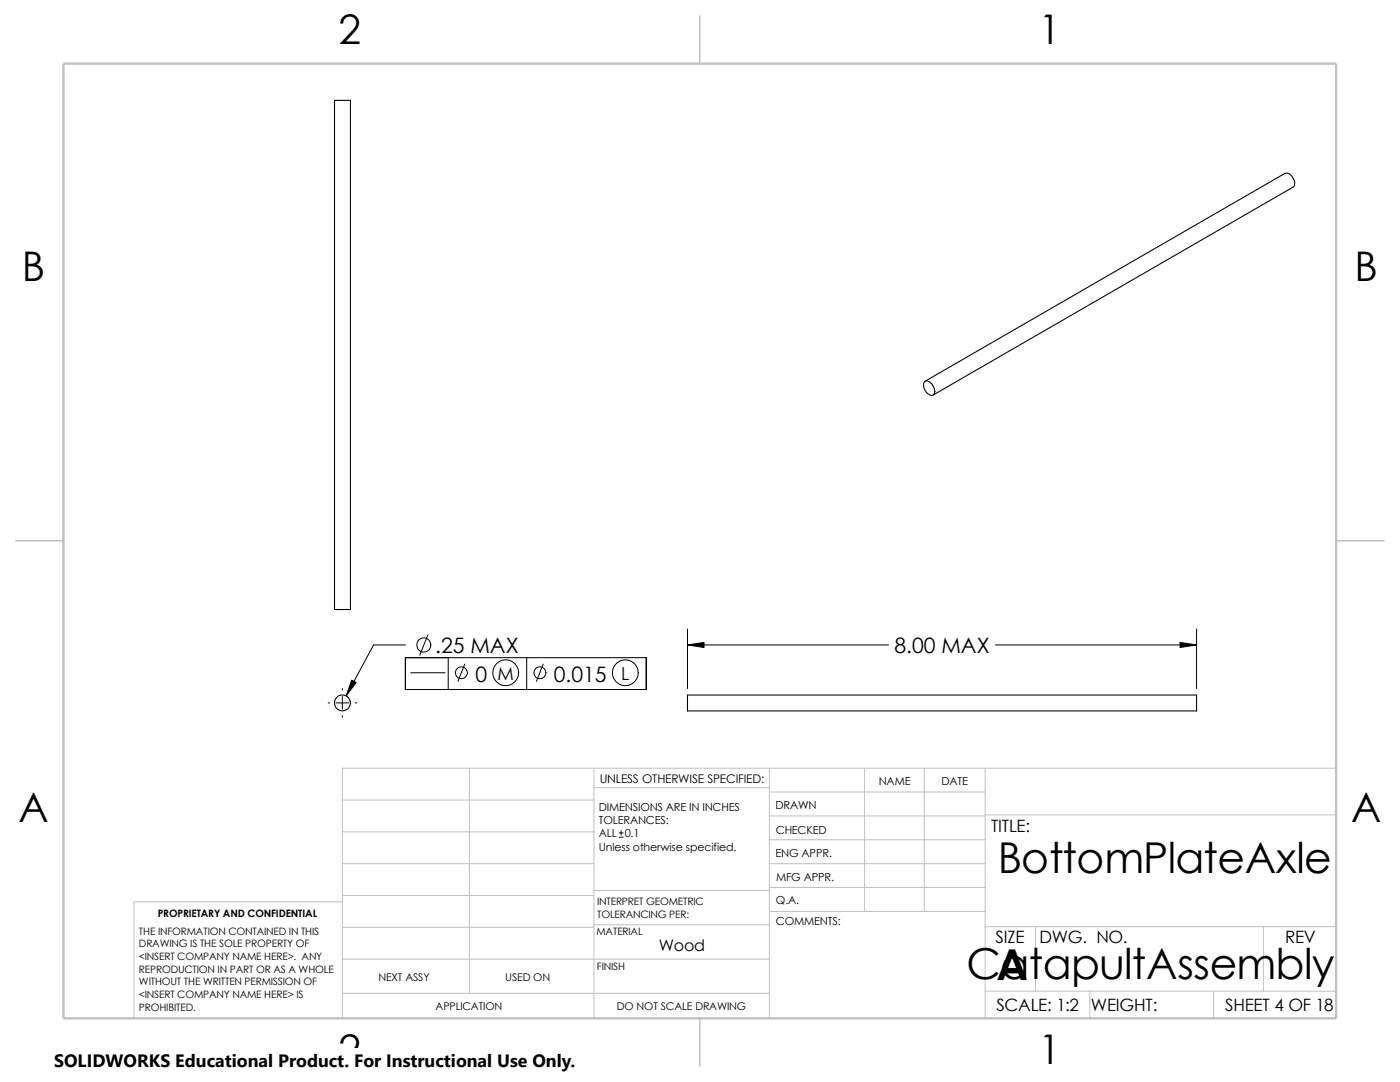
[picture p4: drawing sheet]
<svg xmlns="http://www.w3.org/2000/svg" width="279mm" height="216mm" viewBox="0 0 279 216" stroke-linecap="round" stroke-linejoin="round" font-family="sans-serif">
<defs><g id="words">
<g font-size="8.5">
<text x="199.1" y="174.1">BottomPlateAxle</text>
<text x="192.9" y="195.3">CatapultAssembly</text>
<text x="198.8" y="195.5">A</text>
</g>
<g font-size="8.1">
<text x="67.6" y="8.8">2</text>
<text x="207.3" y="8.8">1</text>
<text x="4.4" y="56.1">B</text>
<text x="270.3" y="56.1">B</text>
<text x="3.7" y="164.1">A</text>
<text x="269.6" y="164.1">A</text>
<text x="67.6" y="212.3">2</text>
<text x="207.3" y="212.3">1</text>
</g>
<g font-size="4.2">
<text x="86.9" y="130.3">.25 MAX</text>
<text x="178.5" y="130.3">8.00 MAX</text>
<text x="94.9" y="136.1">0</text>
<text x="110.5" y="136.1">0.015</text>
</g>
<g font-size="3.6">
<text x="99.3" y="135.6">M</text>
<text x="124" y="135.6">L</text>
<text x="10.8" y="213">SOLIDWORKS Educational Product. For Instructional Use Only.</text>
</g>
<g font-size="3.4">
<text x="197.8" y="166">TITLE:</text>
<text x="198.7" y="188.1">SIZE</text>
<text x="207.5" y="188.1">DWG. NO.</text>
<text x="256.5" y="188.2">REV</text>
<text x="198.8" y="201.7">SCALE: 1:2</text>
<text x="217.7" y="201.8">WEIGHT:</text>
<text x="244.5" y="201.7">SHEET 4 OF 18</text>
</g>
<text font-size="3.2" x="131.5" y="189.8">Wood</text>
<text font-size="2.4" x="119.7" y="156.2">UNLESS OTHERWISE SPECIFIED:</text>
<g font-size="2.2">
<text x="119.5" y="161.8">DIMENSIONS ARE IN INCHES</text>
<text x="154.8" y="161.5">DRAWN</text>
<text x="175.4" y="156.7">NAME</text>
<text x="187.9" y="156.7">DATE</text>
<text x="119.5" y="164.4">TOLERANCES:</text>
<text x="119.5" y="167.1">ALL</text>
<text x="124.7" y="167.1">0.1</text>
<text x="154.8" y="166.3">CHECKED</text>
<text x="119.5" y="169.8">Unless otherwise specified.</text>
<text x="154.8" y="171">ENG APPR.</text>
<text x="154.9" y="175.7">MFG APPR.</text>
<text x="154.9" y="184.7">COMMENTS:</text>
<text x="154.9" y="180.5">Q.A.</text>
</g>
<g font-size="2.1">
<text x="75.5" y="195.7">NEXT ASSY</text>
<text x="100.8" y="195.7">USED ON</text>
<text x="86.9" y="201.5">APPLICATION</text>
<text x="123.1" y="201.6">DO NOT SCALE DRAWING</text>
</g>
<g font-size="2">
<text x="31.5" y="183">PROPRIETARY AND CONFIDENTIAL</text>
<text x="119.2" y="180.6">INTERPRET GEOMETRIC</text>
<text x="119.2" y="183.1">TOLERANCING PER:</text>
<text x="27.7" y="186.5">THE INFORMATION CONTAINED IN THIS</text>
<text x="27.7" y="189.1">DRAWING IS THE SOLE PROPERTY OF</text>
<text x="27.7" y="191.6">&lt;INSERT COMPANY NAME HERE&gt;. ANY</text>
<text x="119" y="186.6">MATERIAL</text>
<text x="27.7" y="194.1">REPRODUCTION IN PART OR AS A WHOLE</text>
<text x="27.7" y="196.6">WITHOUT THE WRITTEN PERMISSION OF</text>
<text x="119.1" y="193.5">FINISH</text>
<text x="27.7" y="199.1">&lt;INSERT COMPANY NAME HERE&gt; IS</text>
<text x="27.7" y="201.7">PROHIBITED.</text>
</g>
</g></defs>
<g fill="none" stroke="#c0c0c0" stroke-width=".2">
<path d="M68.3 159.6h50.2M93.7 153.3v44.9M118.5 157.2h35M118.5 153.3v49.9M153.5 158h43.1M153.5 153.3v49.9M172.6 153.3v28.6M184.4 153.3v28.6M196.6 153.3v49.9M266.7 153.3h-198.4v49.9M68.3 180h-41.5v23.2M68.3 172.3h50.2"/>
<path d="M68.3 166h50.2M68.3 178.7h50.2M118.5 177.7h35.1M153.5 177.1h43.1M153.5 172.3h43.1M153.5 162.8h43.1M153.5 167.6h43.1M196.6 162.6h70.1M68.3 191.4h85.2M68.3 185h50.2M68.3 198.2h85.2M118.5 184.5h35.1"/>
<path d="M153.6 181.9h43M196.6 184.9h70.1M196.6 197.8h70.1M206.7 184.9v12.9M217.5 197.8v5.4M242.2 197.8v5.4M252.1 184.9v12.9"/>
</g>
<path d="M139.7 3.2v9.5M3.1 107.9h9.6M266.7 107.9h9.5M139.7 203.2v9.5" fill="none" stroke="#c0c0c0" stroke-width=".21"/>
<path d="M12.7 12.7h254v190.5h-254z" fill="none" stroke="#c0c0c0" stroke-width=".47"/>
<g fill="none" stroke="#000" stroke-width=".21">
<path d="M66.8 20h3.1v101.6h-3.1zM184.4 76.2a1.12 1.12 0 0 1 1.7 .7 1.24 1.24 0 0 1-.1 2 2.14 2.14 0 0 1-1.6-2.7zM184.6 76.1l71.9-41.5a1.92 1.92 0 0 1 1.8 2.4l-.2 .3-71.9 41.5M137.2 138.7h101.6v3.2h-101.6z"/>
<circle cx="68.3" cy="140.2" r="1.6"/>
</g>
<g fill="none" stroke="#000" stroke-width=".2">
<path d="M68.3 137.4v.3M68.3 139v2.5M80.9 128.7h-6.4l-5.4 10.2M80.9 131.2h48.1v6.4h-48.1zM82 134.2h6.8M85.4 126.7l-1.6 4M89.5 131.2v6.4M92.8 132.5l-1.4 3.4M105.1 131.2v6.4M108.4 132.5l-1.3 3.4M137.2 125.5v11.9M137.2 128.7h40.1"/>
<path d="M198.7 128.7h40.1M238.8 125.5v11.9M65.5 140.3h.3M67.1 140.3h2.5M68.3 142.8v.3M70.9 140.3h.3M123.6 167h.8M123.6 166.2h.8M124 165.8v.8"/>
<circle cx="84.6" cy="128.7" r="1.41"/>
<circle cx="92.1" cy="134.2" r="1.21"/>
<circle cx="100.9" cy="134.2" r="2.58"/>
<circle cx="107.8" cy="134.2" r="1.21"/>
<circle cx="124.8" cy="134.2" r="2.58"/>
</g>
<path d="M70.2 135.7l.9 .5-2 2.7zM137.2 128.7l3.3-.5v1zM235.5 128.2l3.3 .5-3.3 .5z" fill="#000" stroke="#000" stroke-width=".2"/>
<path d="M10.8 209.2h104.1v6.7h-104.1z" fill="#fff"/>
<use href="#words"/>
</svg>
